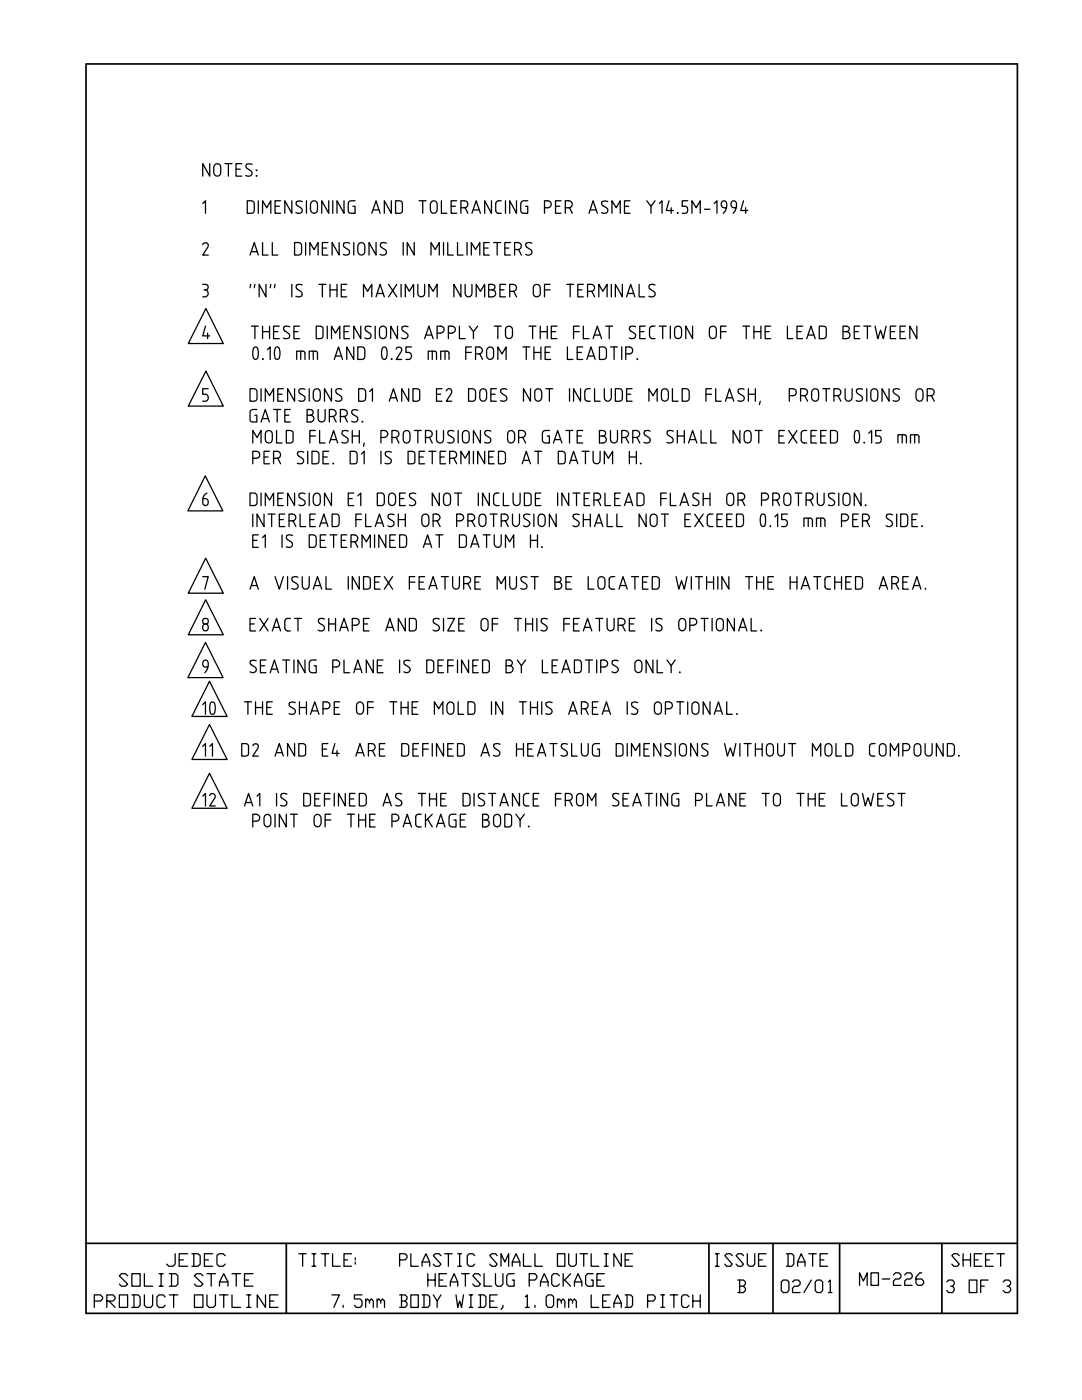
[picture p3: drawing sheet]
<svg xmlns="http://www.w3.org/2000/svg" width="216mm" height="279mm" viewBox="0 0 216 279" stroke-linecap="round" stroke-linejoin="round" font-family="sans-serif">
<g fill="none" stroke="#000" stroke-width=".25">
<path d="M41.8 32.7v2.5l-1.4-2.5v2.5M42.8 33a.68 .68 0 0 1 .8-.3 .68 .68 0 0 1 .4 .7v1.1a.7 .7 0 0 1-.7 .7 .7 .7 0 0 1-.6-.7zM44.9 32.7h1.4M45.6 32.7v2.5M47.1 33.8h.8M48.2 32.7h-1.1v2.5h1.1M50.3 32.8a.95 .95 0 0 0-1.3 .3l.3 .5 .7 .5a.59 .59 0 0 1 .3 .6 .59 .59 0 0 1-.5 .5l-.8-.2M51.1 34h.2zM51.2 35v.2zM40.4 40.6l.6-.5v2.5M40.4 48.8a.57 .57 0 0 1 .9-.3 .57 .57 0 0 1 .1 .9l-1 1.5h1.2M40.4 56.7h.6a.55 .55 0 0 1 .6 .6 .55 .55 0 0 1-.6 .5"/>
<path d="M40.7 57.8a.75 .75 0 0 1 .8 .9 .75 .75 0 0 1-1.1 .5M49.3 40.1h.9l.5 .3v1.6l-.3 .5-1.1 .1zM49.9 50.9l.8-2.5 .8 2.5M50 56.7l-.1 .7M50.2 50.2h1.1M50.9 56.7l-.2 .7M51.5 40.1v2.5M52.4 42.6v-2.5l.8 1.4 .8-1.4v2.5M52.4 48.4v2.5h1.1M53.1 56.7v2.5l-1.4-2.5v2.5M54 56.7l-.1 .7M54.3 48.4v2.5h1.1"/>
<path d="M54.9 41.2h.8M54.9 56.7l-.1 .7M56 40.1h-1.1v2.5h1.1M58.2 40.1v2.5l-1.4-2.5v2.5M58.2 56.7v2.5M58.8 48.4h.8l.5 .3 .1 1.7-.3 .4-1.1 .1zM60.3 40.2a.83 .83 0 0 0-1.2 .3v.3l.9 .7a.59 .59 0 0 1 .3 .6 .59 .59 0 0 1-.5 .5l-.8-.2M60.3 56.9a.8 .8 0 0 0-1.2 .3l.2 .5 .7 .4a.59 .59 0 0 1 .3 .7 .59 .59 0 0 1-.5 .4l-.8-.1M61 48.4v2.5M61.2 40.1v2.5M61.8 50.9v-2.5l.9 1.4 .8-1.4v2.5M62.1 40.4a.68 .68 0 0 1 .8-.3 .68 .68 0 0 1 .5 .7v1.1a.7 .7 0 0 1-.7 .7 .7 .7 0 0 1-.7-.7z"/>
<path d="M63.6 56.7h1.4M64.3 56.7v2.5M64.3 49.5h.9M65.4 48.4h-1.1v2.5h1.1M65.6 40.1v2.5l-1.4-2.5v2.5M65.8 56.7v2.5M65.8 57.8h1.4M66.4 40.1v2.5M67.2 56.7v2.5M67.7 48.4v2.5l-1.4-2.5v2.5M68.1 57.8h.8M68.6 40.1v2.5l-1.4-2.5v2.5"/>
<path d="M69.2 56.7h-1.1v2.5h1.1M69.7 48.5a.8 .8 0 0 0-1.2 .3l.1 .4 .9 .6a.61 .61 0 0 1 .2 .7 .61 .61 0 0 1-.5 .4l-.7-.1M70.6 48.4v2.5M70.8 40.1h-.8l-.5 .3v1.6l.2 .5 1.1 .1v-1.4h-.4M71.5 48.7a.68 .68 0 0 1 .8-.3 .68 .68 0 0 1 .5 .7v1.1a.7 .7 0 0 1-.7 .7 .7 .7 0 0 1-.7-.7zM72.5 59.2v-2.5l.8 1.4 .9-1.4v2.5M74.2 42.6l.8-2.5 .8 2.5M74.5 41.9h1.1M75 48.4v2.5l-1.4-2.5v2.5M75 59.2l.8-2.5 .9 2.5M75.3 58.6h1.1M77.1 48.5a.8 .8 0 0 0-1.2 .3v.4l.9 .6a.59 .59 0 0 1 .3 .6 .59 .59 0 0 1-.5 .5l-.8-.1"/>
<path d="M77.5 56.7l1.7 2.5M78.1 40.1v2.5l-1.4-2.5v2.5M78.9 40.1h.8l.5 .3 .1 1.6-.3 .5-1.1 .1zM79.2 56.7l-1.7 2.5M80 56.7v2.5M80.5 48.4v2.5M80.9 59.2v-2.5l.8 1.4 .8-1.4v2.5M82.7 48.4v2.5l-1.4-2.5v2.5M83.4 56.7v1.9a.68 .68 0 0 0 .7 .6 .68 .68 0 0 0 .6-.6v-1.9M83.6 40.1h1.4M84.3 40.1v2.5M85.6 59.2v-2.5l.8 1.4 .8-1.4v2.5"/>
<path d="M86 40.4a.68 .68 0 0 1 .7-.3 .68 .68 0 0 1 .5 .7v1.1a.68 .68 0 0 1-.6 .7 .68 .68 0 0 1-.7-.7zM86 50.9v-2.5l.8 1.4 .9-1.4v2.5M88.1 40.1v2.5h1.1M88.5 48.4v2.5M89.3 48.4v2.5h1.1M90 41.2h.9M91.1 40.1h-1.1v2.5h1.1M91.3 48.4v2.5h1.1M92 41.5h.6a.7 .7 0 0 0 .8-.7 .7 .7 0 0 0-.8-.7h-.6v2.5M92 56.7v2.5l-1.4-2.5v2.5M92.8 56.7v1.9a.68 .68 0 0 0 .7 .6 .68 .68 0 0 0 .7-.6v-1.9M92.8 41.5l.6 1.1"/>
<path d="M93.2 48.4v2.5M94 50.9v-2.5l.9 1.4 .8-1.4v2.5M94.2 42.6l.8-2.5 .9 2.5M94.5 41.9h1.1M95 59.2v-2.5l.9 1.4 .8-1.4v2.5M96.5 49.5h.9M97.5 56.7h.7a.55 .55 0 0 1 .6 .6 .55 .55 0 0 1-.6 .5 .7 .7 0 0 1 .7 .7 .7 .7 0 0 1-.7 .7h-.7zM97.5 57.8h.7M97.6 48.4h-1.1v2.5h1.1M98.1 40.1v2.5l-1.4-2.5v2.5M98.5 48.4h1.4M99.2 48.4v2.5"/>
<path d="M99.8 57.8h.8M100 40.1l-.8 .1-.3 .4 .1 1.7 .2 .2 .8 .1M100.7 49.5h.8M100.9 40.1v2.5M100.9 56.7h-1.1v2.5h1.1M101.7 58.1h.7a.7 .7 0 0 0 .7-.7 .7 .7 0 0 0-.7-.7h-.7v2.5M101.8 48.4h-1.1v2.5h1.1M102.5 58.1l.6 1.1M102.7 49.8h.7a.7 .7 0 0 0 .6-.7 .7 .7 0 0 0-.6-.7h-.7v2.5M103.1 40.1v2.5l-1.4-2.5v2.5M103.5 49.8l.5 1.1M105.3 40.1h-.8l-.5 .3-.1 1.6 .3 .5 1.1 .1v-1.4h-.4"/>
<path d="M106.2 48.5a.86 .86 0 0 0-1.3 .3l.1 .4 .9 .6a.64 .64 0 0 1 .1 .8 .64 .64 0 0 1-.8 .3l-.3-.1M106.5 57.1a.71 .71 0 0 1 .8-.3 .71 .71 0 0 1 .5 .6v1.2a.7 .7 0 0 1-.7 .6 .7 .7 0 0 1-.7-.6zM108.6 41.5h.7a.7 .7 0 0 0 .7-.7 .7 .7 0 0 0-.7-.7h-.7v2.5M108.6 57.8h1.1M109.7 56.7h-1.1v2.5M110.8 41.2h.9M112 40.1h-1.2v2.5h1.2M112.8 41.5h.7a.7 .7 0 0 0 .7-.7 .7 .7 0 0 0-.7-.7h-.7v2.5M113.1 56.7h1.3M113.6 41.5l.6 1.1M113.8 56.7v2.5M115.3 57.8h.8"/>
<path d="M116.4 56.7h-1.1v2.5h1.1M117.2 58.1h.7a.7 .7 0 0 0 .7-.7 .7 .7 0 0 0-.7-.7h-.7v2.5M117.5 42.6l.8-2.5 .9 2.5M117.8 41.9h1.1M118.1 58.1l.5 1.1M119.5 59.2v-2.5l.8 1.4 .8-1.4v2.5M121.3 40.2a.86 .86 0 0 0-1.3 .3l.1 .3 .2 .2 .7 .5a.64 .64 0 0 1 .2 .8 .64 .64 0 0 1-.8 .3l-.4-.2M122 56.7v2.5M122.1 42.6v-2.5l.9 1.4 .8-1.4v2.5M124.2 56.7v2.5l-1.4-2.5v2.5M124.6 41.2h.9M125 59.2l.8-2.5 .9 2.5"/>
<path d="M125.3 58.6h1.1M125.7 40.1h-1.1v2.5h1.1M127.5 56.7v2.5h1.1M129.1 40.1l.8 1.1v1.4M130.7 56.9a.83 .83 0 0 0-1.2 .3l.2 .5 .8 .4a.64 .64 0 0 1 .1 .9 .64 .64 0 0 1-.8 .2l-.3-.1M130.7 40.1l-.8 1.1M131.6 40.6l.5-.5v2.5M133.5 40.1l-.6 1.9h1.4M133.9 41.5v1.1M135.2 42.4l.1 .2zM137.2 40.1h-1.1v1.1h.7a.82 .82 0 0 1 0 1.4h-.7M138.1 42.6v-2.5l.8 1.4 .8-1.4v2.5"/>
<path d="M140.6 41.8h1.1M142.5 40.6l.6-.5v2.5M144.9 41.5a.73 .73 0 0 1-1-.5 .73 .73 0 0 1 .6-.9l.3 .1a1.91 1.91 0 0 1-.5 2.4M146.8 41.5a.73 .73 0 0 1-.9-.5 .73 .73 0 0 1 .5-.9l.3 .1a1.91 1.91 0 0 1-.4 2.4M148.4 40.1l-.6 1.9h1.4M148.8 41.5v1.1M41 65.1l-.6 1.9h1.4M41.1 74.1l3.5 6.9h-7zM41.1 61.6l3.5 7h-7zM41.4 66.5v1.1M41.6 77.6h-1.2v1.1h.7a.78 .78 0 0 1 .5 .7 .78 .78 0 0 1-.5 .7h-.7M49.9 77.6h.8l.5 .3 .1 1.6-.3 .5-1.1 .1z"/>
<path d="M50.2 65.1h1.3M50.7 69.4a.42 .42 0 0 1 .7 .1 2.51 2.51 0 0 1-.2 2.1h-.5a2.34 2.34 0 0 1 0-2.2zM50.9 65.1v2.5M52.1 77.6v2.5M52.4 71.6l.1 .1zM52.4 65.1v2.5M52.4 66.2h1.4M53.4 69.8l.5-.6v2.5M53.8 65.1v2.5M54.6 66.2h.8M55 69.4a.43 .43 0 0 1 .7 .1 2.51 2.51 0 0 1-.1 2.1h-.5a2.34 2.34 0 0 1-.1-2.2zM55.4 78.7h.9"/>
<path d="M55.7 65.1h-1.1v2.5h1.1M56.5 77.6h-1.1v2.5h1.1M57.8 65.2a.8 .8 0 0 0-1.2 .3l.2 .6 .7 .4a.59 .59 0 0 1 .3 .6 .59 .59 0 0 1-.5 .5l-.8-.1M58.7 66.2h.8M58.8 77.6v2.5l-1.4-2.5v2.5M59.2 71.7v-1.6h1.2l.4 .2 .1 1.4M59.8 65.1h-1.1v2.5h1.1M60 70.1v1.6M60.9 77.7a.8 .8 0 0 0-1.3 .3l.3 .5 .7 .5a.59 .59 0 0 1 .3 .6 .59 .59 0 0 1-.6 .5l-.7-.2M61.7 71.7v-1.6h1.2l.4 .2 .1 1.4M61.7 77.6v2.5M62.5 70.1v1.6"/>
<path d="M62.6 77.9a.68 .68 0 0 1 .8-.3 .68 .68 0 0 1 .5 .7v1.1a.7 .7 0 0 1-.7 .7 .7 .7 0 0 1-.7-.7zM63.1 65.1h.8l.5 .2 .1 1.7-.3 .5-1.1 .1zM65.3 65.1v2.5M66.1 67.6v-2.5l.9 1.4 .8-1.4v2.5M66.1 77.6v2.5l-1.4-2.5v2.5M66.7 71.7l.8-2.5 .8 2.5M67 71.1h1.1M68.2 77.7a.8 .8 0 0 0-1.2 .3l.2 .5 .7 .5a.59 .59 0 0 1 .3 .6 .59 .59 0 0 1-.5 .5l-.7-.2M68.6 66.2h.9M69.7 65.1h-1.1v2.5h1.1M70.6 69.2v2.5l-1.4-2.5v2.5M71.4 69.2h.8l.5 .3 .1 1.7-.3 .4-1.1 .1z"/>
<path d="M71.6 77.6h.8l.5 .3 .1 1.6-.3 .5-1.1 .1zM72 65.1v2.5l-1.4-2.5v2.5M73.8 78.1l.5-.5v2.5M74.1 65.2a.8 .8 0 0 0-1.3 .3l.3 .6 .7 .4a.59 .59 0 0 1 .2 .6 .59 .59 0 0 1-.5 .5l-.7-.1M74.9 65.1v2.5M76.1 65.2a.7 .7 0 0 1 1 .6v1.1a.7 .7 0 0 1-.7 .7 .7 .7 0 0 1-.7-.7v-1.1zM76.4 69.4a.42 .42 0 0 1 .7 .1 2.51 2.51 0 0 1-.2 2.1h-.5a2.34 2.34 0 0 1 0-2.2zM78 79.4h1.1M78.1 71.6l.1 .1zM79.1 69.7a.57 .57 0 0 1 .8-.4 .57 .57 0 0 1 .1 .9l-.9 1.5h1.1M79.3 65.1v2.5l-1.3-2.5v2.5M81.4 65.2a.86 .86 0 0 0-1.2 .3l.3 .6 .6 .4a.59 .59 0 0 1 .3 .6 .59 .59 0 0 1-.5 .5l-.7-.1"/>
<path d="M81.6 77.6v2.5l-1.4-2.5v2.5M82.1 69.2h-1.1v1.1h.7a.78 .78 0 0 1 .4 .7 .78 .78 0 0 1-.4 .7h-.7M82.4 77.6h.8l.5 .3 .1 1.6-.1 .3-.2 .2-1.1 .1zM84.7 67.6l.9-2.5 .8 2.5M85 66.9h1.1M85.4 71.7v-1.6h1.3l.4 .2v1.4M86.3 70.1v1.6M87.1 78.7h.8M87.2 66.5h.7a.7 .7 0 0 0 .7-.7 .7 .7 0 0 0-.7-.7h-.7v2.5M87.9 71.7v-1.6h1.3l.4 .2v1.4M88.2 77.6h-1.1v2.5h1.1M88.8 70.1v1.6"/>
<path d="M89 78a.58 .58 0 0 1 .9-.4 .58 .58 0 0 1 .1 .9l-1 1.6h1.1M89.5 66.5h.6a.7 .7 0 0 0 .8-.7 .7 .7 0 0 0-.8-.7h-.6v2.5M91.7 65.1v2.5h1.1M92.9 70.3h1.1M93.5 77.6h.8l.5 .3 .1 1.6-.3 .5-1.1 .1zM93.6 65.1l.9 1.1v1.4M94 69.2h-1.1v2.5M94.9 70.6h.7a.7 .7 0 0 0 .7-.7 .7 .7 0 0 0-.7-.7h-.7v2.5M95.3 65.1l-.8 1.1M95.7 70.6l.6 1.1M95.8 77.9a.68 .68 0 0 1 .8-.3 .68 .68 0 0 1 .5 .7v1.1a.68 .68 0 0 1-.7 .7 .68 .68 0 0 1-.7-.7zM97.5 69.3a.68 .68 0 0 1 1 .7v1.1a.7 .7 0 0 1-.7 .6 .7 .7 0 0 1-.7-.6v-1.1z"/>
<path d="M97.9 78.7h.9M98.6 65.1h1.4M99 77.6h-1.1v2.5h1.1M99.3 65.1v2.5M99.3 71.7v-2.5l.9 1.4 .8-1.4v2.5M101.1 77.7a.83 .83 0 0 0-1.2 .3v.3l.3 .2 .7 .5a.64 .64 0 0 1 .1 .8 .64 .64 0 0 1-.8 .3l-.3-.2M101.2 65.2a.7 .7 0 0 1 1.1 .6v1.1a.7 .7 0 0 1-.7 .7 .7 .7 0 0 1-.7-.7v-1.1zM104.3 69.2h1.4M105 69.2v2.5M105.6 65.1h1.4M105.9 77.6v2.5l-1.4-2.5v2.5M106.3 65.1v2.5"/>
<path d="M106.5 69.2v2.5M106.5 70.3h1.4M106.8 77.9a.71 .71 0 0 1 .8-.3 .71 .71 0 0 1 .5 .7v1.1a.7 .7 0 0 1-.7 .7 .7 .7 0 0 1-.7-.7zM107.8 65.1v2.5M107.8 66.2h1.4M107.9 69.2v2.5M108.8 70.3h.8M108.9 77.6h1.4M109.2 65.1v2.5M109.6 77.6v2.5M109.9 69.2h-1.1v2.5h1.1M110 66.2h.8"/>
<path d="M111.1 65.1h-1.1v2.5h1.1M113.2 69.2v2.5h1.1M113.6 77.6v2.5M114.4 66.2h1.2M115.2 70.3h.8M115.6 65.1h-1.2v2.5M115.8 77.6v2.5l-1.4-2.5v2.5M116.3 69.2h-1.1v2.5h1.1M116.4 65.1v2.5h1.1M117.1 71.7l.8-2.5 .9 2.5M117.4 71.1h1.1M117.8 77.6l-.9 .1-.2 .4 .1 1.7 .4 .3h.6"/>
<path d="M118.3 67.6l.9-2.5 .8 2.5M118.6 77.6v2.5h1.1M118.6 66.9h1.1M119.6 69.2h.8l.5 .3 .1 1.7-.3 .4-1.1 .1zM120.6 77.6v1.8a.7 .7 0 0 0 .7 .7 .7 .7 0 0 0 .7-.7v-1.8M120.8 65.1h1.4M121.6 65.1v2.5M121.8 69.2h1.4M122.5 69.2v2.5M122.8 77.6h.8l.5 .3 .1 1.6-.3 .5-1.1 .1zM124.1 69.2v2.5M124.9 70.6h.7a.7 .7 0 0 0 .7-.7 .7 .7 0 0 0-.7-.7h-.7v2.5"/>
<path d="M125 78.7h.8M126.1 77.6h-1.1v2.5h1.1M126.8 65.2a.83 .83 0 0 0-1.2 .3l.2 .6 .8 .4a.64 .64 0 0 1 .1 .8 .64 .64 0 0 1-.8 .3l-.3-.1M127.1 71.6l.1 .1zM127.7 66.2h.8M128.8 65.1h-1.1v2.5h1.1M130.7 65.1l-.8 .1-.3 .4 .1 1.7 .5 .3h.5M131.6 65.1h1.3M132.1 77.9a.71 .71 0 0 1 .7-.3 .71 .71 0 0 1 .6 .7v1.1a.7 .7 0 0 1-.7 .7 .7 .7 0 0 1-.7-.7zM132.2 65.1v2.5M133.8 65.1v2.5M134.2 77.6v2.5h1.1"/>
<path d="M134.9 65.2a.7 .7 0 0 1 1.1 .6v1.1a.7 .7 0 0 1-.7 .7 .7 .7 0 0 1-.7-.7v-1.1zM136.1 77.6h.9l.4 .3 .1 1.6-.3 .5-1.1 .1zM138.2 65.1v2.5l-1.4-2.5v2.5M140.9 78.7h1.1M141.9 65.2a.7 .7 0 0 1 1 .6v1.1a.7 .7 0 0 1-.7 .7 .7 .7 0 0 1-.7-.7v-1.1zM142 77.6h-1.1v2.5M142.8 77.6v2.5h1.1M143.8 66.2h1.1M144.9 65.1h-1.1v2.5M145 79.4h1.1M148.2 65.1h1.4M148.5 77.7a.83 .83 0 0 0-1.2 .3l.2 .5 .7 .5a.64 .64 0 0 1 .2 .8 .64 .64 0 0 1-.8 .3l-.3-.2"/>
<path d="M148.9 65.1v2.5M149.3 77.6v2.5M149.3 78.7h1.4M150.4 65.1v2.5M150.4 66.2h1.4M150.7 77.6v2.5M151.8 65.1v2.5M152.7 66.2h.8M153.8 65.1h-1.1v2.5h1.1M157.1 65.1v2.5h1.1M157.5 79h.7a.7 .7 0 0 0 .7-.7 .7 .7 0 0 0-.7-.7h-.7v2.5M159 66.2h.9"/>
<path d="M159.7 79h.7a.7 .7 0 0 0 .7-.7 .7 .7 0 0 0-.7-.7h-.7v2.5M160.2 65.1h-1.2v2.5h1.2M160.6 79l.5 1.1M161 67.6l.8-2.5 .9 2.5M161.3 66.9h1.1M162.1 77.9a.68 .68 0 0 1 .7-.3 .68 .68 0 0 1 .5 .7v1.1a.7 .7 0 0 1-.7 .7 .7 .7 0 0 1-.7-.7zM163.5 65.1h.8l.5 .2 .1 1.7-.3 .5-1.1 .1zM164.2 77.6h1.4M164.9 77.6v2.5M166.4 79h.7a.7 .7 0 0 0 .7-.7 .7 .7 0 0 0-.7-.7h-.7v2.5M167.2 79l.6 1.1M168.2 65.1h.7l.5 .2a.57 .57 0 0 1-.5 .9 .7 .7 0 0 1 .7 .7 .7 .7 0 0 1-.7 .7h-.7z"/>
<path d="M168.2 66.2h.7M168.6 77.6v1.8a.7 .7 0 0 0 .7 .7 .7 .7 0 0 0 .7-.7v-1.8M170.5 66.2h.8M171.6 65.1h-1.1v2.5h1.1M172.1 77.7a.8 .8 0 0 0-1.2 .3l.2 .5 .7 .5a.59 .59 0 0 1 .3 .6 .59 .59 0 0 1-.5 .5l-.8-.2M172.4 65.1h1.4M173 77.6v2.5M173.1 65.1v2.5M173.8 77.9a.71 .71 0 0 1 .8-.3 .71 .71 0 0 1 .6 .7v1.1a.7 .7 0 0 1-.7 .7 .7 .7 0 0 1-.7-.7zM174.6 65.1l.6 2.5 .5-1.7 .6 1.7 .5-2.5M177.4 77.6v2.5l-1.4-2.5v2.5M177.7 66.2h.8"/>
<path d="M178.8 65.1h-1.1v2.5h1.1M179.5 77.7a.86 .86 0 0 0-1.3 .3l.3 .5 .7 .5a.59 .59 0 0 1 .3 .6 .59 .59 0 0 1-.6 .5l-.7-.2M179.6 66.2h.8M180.7 65.1h-1.1v2.5h1.1M182.9 77.9a.68 .68 0 0 1 .8-.3 .68 .68 0 0 1 .5 .7v1.1a.7 .7 0 0 1-.7 .7 .7 .7 0 0 1-.7-.7zM182.9 65.1v2.5l-1.4-2.5v2.5M185 79h.7a.7 .7 0 0 0 .7-.7 .7 .7 0 0 0-.7-.7h-.7v2.5M185.9 79l.5 1.1M41 95l3.5 7h-7zM41.3 98.4a1.67 1.67 0 0 0-.6 2.4 .67 .67 0 0 0 .9-.5 .67 .67 0 0 0-.6-.8h-.4M49.9 98.4h.8l.5 .3 .1 1.7-.3 .4-1.1 .1zM50.4 88.4v-2.5l.9 1.4 .8-1.4v2.5"/>
<path d="M50.4 91.5h.7a.7 .7 0 0 0 .7-.7 .7 .7 0 0 0-.7-.7h-.7v2.5M51.2 81.7h-.8l-.5 .3v1.7l.2 .5h1.1v-1.3h-.3M52.1 84.2l.8-2.5 .8 2.5M52.1 98.4v2.5M52.4 83.5h1.1M52.7 91.2h.8M52.9 80.1v-2.5l.9 1.4 .8-1.4v2.5M53 86.3a.71 .71 0 0 1 .8-.4 .71 .71 0 0 1 .5 .7v1.1a.7 .7 0 0 1-.7 .7 .7 .7 0 0 1-.7-.7zM53.8 90.1h-1.1v2.5h1.1M54.6 91.5h.7a.7 .7 0 0 0 .7-.7 .7 .7 0 0 0-.7-.7h-.7v2.5M54.6 81.7h1.4M55.2 85.9v2.5h1.1"/>
<path d="M55.3 81.7v2.5M55.4 91.5l.6 1.1M55.4 99.5h.9M56.5 98.4h-1.1v2.5h1.1M56.8 82.9h.8M57.1 85.9h.8l.5 .3 .1 1.7-.3 .4-1.1 .1zM57.9 81.7h-1.1v2.5h1.1M58.8 98.4v2.5l-1.4-2.5v2.5M60.6 90.2a.9 .9 0 0 0-1.3 .3l.1 .3 .9 .7a.64 .64 0 0 1 .2 .8 .64 .64 0 0 1-.8 .3l-.4-.2M60.9 98.5a.8 .8 0 0 0-1.3 .3l.1 .4 .2 .2 .7 .4a.59 .59 0 0 1 .3 .7 .59 .59 0 0 1-.6 .4l-.7-.1M61.3 81.7h.7a.57 .57 0 0 1 .5 .6 .57 .57 0 0 1-.5 .6 .68 .68 0 0 1 .6 .6 .68 .68 0 0 1-.6 .7h-.7zM61.3 82.9h.7"/>
<path d="M61.4 90.1v2.5M61.7 98.4v2.5M61.8 87h1.1M62.3 90.1h.8l.5 .3v1.6l-.2 .5-1.1 .1zM62.6 98.7a.68 .68 0 0 1 .8-.3 .68 .68 0 0 1 .5 .7v1.1a.7 .7 0 0 1-.7 .7 .7 .7 0 0 1-.7-.7zM62.9 85.9h-1.1v2.5M63.5 81.7v1.8a.7 .7 0 0 0 .7 .7 .7 .7 0 0 0 .7-.7v-1.8M63.8 85.9v2.5h1.1M64.5 91.2h.8M65.6 90.1h-1.1v2.5h1.1M65.7 83.1h.7a.7 .7 0 0 0 .7-.7 .7 .7 0 0 0-.7-.7h-.7v2.5M65.7 88.4l.9-2.5 .8 2.5"/>
<path d="M66 87.7h1.1M66.1 98.4v2.5l-1.4-2.5v2.5M66.4 92.5h.2zM66.5 83.1l.6 1.1M67.9 83.1h.7a.7 .7 0 0 0 .7-.7 .7 .7 0 0 0-.7-.7h-.7v2.5M68.8 83.1l.5 1.1M69.5 86a.86 .86 0 0 0-1.3 .3l.1 .3 .9 .7a.64 .64 0 0 1 .2 .9 .64 .64 0 0 1-.8 .2l-.4-.1M69.5 99.5h.8M69.9 90.1h.8l.5 .3 .1 1.6-.3 .5-1.1 .1zM70.3 85.9v2.5M70.3 87h1.4M70.6 98.4h-1.1v2.5h1.1"/>
<path d="M71.4 81.9a.8 .8 0 0 0-1.2 .3l.2 .5 .7 .4a.61 .61 0 0 1 .3 .7 .61 .61 0 0 1-.6 .4l-.6-.1M71.4 99l.6-.6v2.5M71.7 85.9v2.5M72.1 90.6l.6-.5v2.5M72.3 84.1l.1 .1h-.2zM72.7 88.4l-.2 .7M75.3 98.4h.8l.5 .3 .1 1.7-.3 .4-1.1 .1zM76 87.3h.7a.7 .7 0 0 0 .7-.7 .7 .7 0 0 0-.7-.7h-.7v2.5M76 90.1v2.5M77.6 98.7a.71 .71 0 0 1 .8-.3 .71 .71 0 0 1 .5 .7v1.1a.7 .7 0 0 1-.7 .7 .7 .7 0 0 1-.7-.7zM77.7 80.1l.8-2.5 .8 2.5M78.1 90.2a.83 .83 0 0 0-1.2 .3v.3l.9 .7a.59 .59 0 0 1 .3 .6 .59 .59 0 0 1-.6 .5l-.7-.2"/>
<path d="M78.2 87.3h.7a.7 .7 0 0 0 .7-.7 .7 .7 0 0 0-.7-.7h-.7v2.5M79.1 87.3l.5 1.1M79.7 99.5h.9M80.5 86.3a.68 .68 0 0 1 .8-.4 .68 .68 0 0 1 .5 .7v1.1a.68 .68 0 0 1-.7 .7 .68 .68 0 0 1-.6-.7zM80.9 98.4h-1.2v2.5h1.2M81.4 90.1h.8l.5 .3 .1 1.6-.3 .5-1.1 .1zM82.7 85.9h1.4M83 98.5a.86 .86 0 0 0-1.3 .3l.3 .6 .7 .4a.59 .59 0 0 1 .2 .6 .59 .59 0 0 1-.5 .5l-.7-.1M83.4 85.9v2.5M83.6 91.2h.9M84.7 90.1h-1.1v2.5h1.1M84.9 87.3h.7a.7 .7 0 0 0 .7-.7 .7 .7 0 0 0-.7-.7h-.7v2.5"/>
<path d="M85.6 90.1h1.4M85.7 87.3l.6 1.1M86.3 90.1v2.5M87.1 85.9v1.8a.7 .7 0 0 0 .7 .7 .7 .7 0 0 0 .7-.7v-1.8M87.7 98.4v2.5l-1.4-2.5v2.5M87.8 91.2h.8M88.6 98.7a.71 .71 0 0 1 .8-.3 .71 .71 0 0 1 .5 .7v1.1a.7 .7 0 0 1-.7 .7 .7 .7 0 0 1-.7-.7zM88.9 90.1h-1.1v2.5h1.1M89.7 91.5h.7a.7 .7 0 0 0 .7-.7 .7 .7 0 0 0-.7-.7h-.7v2.5M90.6 86a.83 .83 0 0 0-1.3 .3l.3 .6 .7 .4a.64 .64 0 0 1 .2 .9 .64 .64 0 0 1-.8 .2l-.4-.1M90.6 91.5l.5 1.1M90.7 98.4h1.4"/>
<path d="M91.4 85.9v2.5M91.4 98.4v2.5M92 92.6v-2.5l.8 1.4 .8-1.4v2.5M92.4 86.3a.68 .68 0 0 1 .7-.4 .68 .68 0 0 1 .5 .7v1.1a.68 .68 0 0 1-.7 .7 .68 .68 0 0 1-.6-.7zM94.5 90.1v2.5M95.4 98.4v2.5M95.9 85.9v2.5l-1.4-2.5v2.5M96.7 90.1v2.5l-1.4-2.5v2.5M97.5 91.2h.9M97.6 98.4v2.5l-1.3-2.5v2.5M97.9 86a.8 .8 0 0 0-1.2 .3l.3 .6 .6 .4a.59 .59 0 0 1 .3 .7 .59 .59 0 0 1-.5 .4l-.7-.1M98.6 90.1h-1.1v2.5h1.1"/>
<path d="M99.5 90.1h.8l.5 .3 .1 1.6-.3 .5-1.1 .1zM99.6 98.4l-.8 .1-.3 .5 .1 1.6 .4 .3h.6M100.4 98.4v2.5h1.1M101.4 86.3a.71 .71 0 0 1 .7-.4 .71 .71 0 0 1 .6 .7v1.1a.7 .7 0 0 1-.7 .7 .7 .7 0 0 1-.7-.7zM102.4 98.4v1.8a.7 .7 0 0 0 .7 .7 .7 .7 0 0 0 .7-.7v-1.8M103.5 87.3h.7a.7 .7 0 0 0 .7-.7 .7 .7 0 0 0-.7-.7h-.7v2.5M104.2 92.6l.8-2.5 .9 2.5M104.3 87.3l.6 1.1M104.5 91.9h1.1M104.6 98.4h.8l.5 .3 .1 1.7-.1 .2-.2 .2-1.1 .1zM106.7 90.1h1.4M106.8 99.5h.9"/>
<path d="M107.4 90.1v2.5M107.9 98.4h-1.1v2.5h1.1M109.6 85.9h-.8l-.5 .3-.1 1.7 .3 .4 1.1 .1v-1.4h-.4M110.4 88.4l.9-2.5 .8 2.5M110.7 87.7h1.1M111.3 98.4v2.5M111.4 90.1h.8l.5 .3 .1 1.6-.3 .5-1.1 .1zM112.9 85.9h1.4M113.5 98.4v2.5l-1.4-2.5v2.5M113.6 85.9v2.5M113.6 92.6l.8-2.5 .9 2.5M113.9 91.9h1.1"/>
<path d="M114.3 98.4h1.4M115 98.4v2.5M115.2 87h.8M116.1 90.1h1.4M116.3 85.9h-1.1v2.5h1.1M116.6 99.5h.8M116.8 90.1v2.5M117.7 98.4h-1.1v2.5h1.1M118.3 90.1v1.8a.7 .7 0 0 0 .7 .7 .7 .7 0 0 0 .7-.7v-1.8M118.5 99.8h.7a.7 .7 0 0 0 .7-.7 .7 .7 0 0 0-.7-.7h-.7v2.5M119.3 99.8l.6 1.1M119.6 85.9h.7a.55 .55 0 0 1 .5 .6 .55 .55 0 0 1-.5 .5 .7 .7 0 0 1 .7 .7 .7 .7 0 0 1-.7 .7h-.7z"/>
<path d="M119.6 87h.7M120.6 92.6v-2.5l.8 1.4 .8-1.4v2.5M120.7 98.4v2.5h1.1M121.8 85.9v1.8a.7 .7 0 0 0 .7 .7 .7 .7 0 0 0 .7-.7v-1.8M122.7 99.5h.8M123.8 98.4h-1.1v2.5h1.1M124.1 87.3h.6a.7 .7 0 0 0 .8-.7 .7 .7 0 0 0-.8-.7h-.6v2.5M124.9 87.3l.6 1.1M125.6 90.1v2.5M125.6 91.2h1.4M126.3 87.3h.7a.7 .7 0 0 0 .7-.7 .7 .7 0 0 0-.7-.7h-.7v2.5M127 90.1v2.5"/>
<path d="M127.1 98.4h.9l.4 .3 .1 1.7-.3 .4-1.1 .1zM127.1 87.3l.6 1.1M127.8 92.5h.2zM129.5 80.1v-2.5l.8 1.4 .8-1.4v2.5M129.7 86a.83 .83 0 0 0-1.2 .3l.3 .6 .7 .4a.64 .64 0 0 1 .2 .9 .64 .64 0 0 1-.9 .2l-.3-.1M131.8 99.5h1.1M132.9 98.4h-1.1v2.5M133.8 98.4v2.5h1.1M134.3 86a.86 .86 0 0 0-1.2 .3l.3 .6 .6 .4a.64 .64 0 0 1 .2 .9 .64 .64 0 0 1-.8 .2l-.3-.1M135.1 85.9v2.5M135.1 87h1.4M136.5 85.9v2.5"/>
<path d="M137.4 88.4l.8-2.5 .8 2.5M137.6 87.7h1.2M139.5 98.5a.8 .8 0 0 0-1.3 .3l.1 .4 .9 .6a.59 .59 0 0 1 .3 .6 .59 .59 0 0 1-.6 .5l-.7-.1M139.9 85.9v2.5h1.1M140.3 98.4v2.5M140.3 99.5h1.4M141.7 98.4v2.5M141.8 85.9v2.5h1.1M144.8 80.1l.8-2.5 .8 2.5M145.1 98.7a.71 .71 0 0 1 .8-.3 .71 .71 0 0 1 .5 .7v1.1a.7 .7 0 0 1-.7 .7 .7 .7 0 0 1-.7-.7zM147.3 99.8h.6a.7 .7 0 0 0 .7-.7 .7 .7 0 0 0-.7-.7h-.6v2.5M147.6 85.9v2.5l-1.3-2.5v2.5"/>
<path d="M148.1 99.8l.5 1.1M148.6 86.3a.71 .71 0 0 1 .8-.4 .71 .71 0 0 1 .5 .7v1.1a.7 .7 0 0 1-.7 .7 .7 .7 0 0 1-.7-.7zM150.7 85.9h1.4M151.4 85.9v2.5M151.7 80.1l-.2 .7M152 99.8h.7a.7 .7 0 0 0 .7-.7 .7 .7 0 0 0-.7-.7h-.7v2.5M154.2 99.8h.7a.7 .7 0 0 0 .7-.7 .7 .7 0 0 0-.7-.7h-.7v2.5M155 99.8l.6 1.1M155.4 87h.9M156.5 98.7a.71 .71 0 0 1 .8-.3 .71 .71 0 0 1 .5 .7v1.1a.7 .7 0 0 1-.7 .7 .7 .7 0 0 1-.7-.7zM156.5 85.9h-1.1v2.5h1.1M157.4 85.9l1.6 2.5"/>
<path d="M158.6 98.4h1.4M159 85.9l-1.6 2.5M159.3 98.4v2.5M160.8 99.8h.8a.7 .7 0 0 0 .6-.7 .7 .7 0 0 0-.6-.7h-.8v2.5M161 85.9l-.8 .1-.3 .5 .1 1.6 .4 .3h.6M161.7 99.8l.5 1.1M161.8 87h.9M162.9 85.9h-1.1v2.5h1.1M163.1 98.4v1.8a.68 .68 0 0 0 .7 .7 .68 .68 0 0 0 .6-.7v-1.8M163.8 87h.8M164.9 85.9h-1.1v2.5h1.1M165.7 85.9h.9l.4 .3 .1 1.7-.3 .4-1.1 .1z"/>
<path d="M166.6 98.5a.86 .86 0 0 0-1.3 .3l.3 .6 .7 .4a.59 .59 0 0 1 .2 .6 .59 .59 0 0 1-.5 .5l-.7-.1M167.4 98.4v2.5M168.3 98.7a.71 .71 0 0 1 .8-.3 .71 .71 0 0 1 .5 .7v1.1a.7 .7 0 0 1-.7 .7 .7 .7 0 0 1-.7-.7zM170.7 86a.44 .44 0 0 1 .7 .2 2.86 2.86 0 0 1-.1 2.1h-.5a2.4 2.4 0 0 1-.1-2.3zM171.8 98.4v2.5l-1.3-2.5v2.5M172.4 88.3h.1zM173.3 86.5l.6-.6v2.5M175.8 85.9h-1.1v1.1h.8a.82 .82 0 0 1 0 1.4h-.8M179.2 88.4v-1.6h1.5l.2 .3v1.3M180 86.8v1.6M181.7 88.4v-1.6h1.5l.2 .3v1.3M182.5 86.8v1.6"/>
<path d="M40.4 115.1h1.2l-.7 2.5M41 111.4l3.6 7h-7zM41 119.7l3.6 7h-7zM49.9 117.6l.8-2.5 .8 2.5M50.2 116.9h1.1M50.4 102.6v2.5M50.4 107.8h.9M51.5 106.7h-1.1v2.5h1.1M52.4 107.3l.5-.6v2.5M52.7 102.6v2.5l-1.4-2.5v2.5M52.9 100.9v-2.5l.9 1.4 .8-1.4v2.5M53.5 102.6h1.4"/>
<path d="M54.2 102.6v2.5M54.9 115.1l.8 2.5 .8-2.5M55.7 103.7h.8M56.3 106.7v2.5M56.8 102.6h-1.1v2.5h1.1M57.4 115.1v2.5M57.7 103.9h.7a.68 .68 0 0 0 .6-.6 .68 .68 0 0 0-.6-.7h-.7v2.5M58.4 106.9a.8 .8 0 0 0-1.3 .3l.3 .5 .7 .4a.61 .61 0 0 1 .2 .7 .61 .61 0 0 1-.5 .4l-.7-.1M58.5 103.9l.5 1.2M59.5 115.2a.83 .83 0 0 0-1.3 .3l.3 .6 .7 .4a.64 .64 0 0 1 .2 .8 .64 .64 0 0 1-.8 .3l-.4-.1M59.9 102.6v2.5h1.1M60.3 115.1v1.8a.7 .7 0 0 0 .7 .7 .7 .7 0 0 0 .7-.7v-1.8"/>
<path d="M61.7 106.7h.8l.5 .3 .1 1.7-.3 .5h-1.1zM61.8 103.7h.9M62.5 117.6l.9-2.5 .8 2.5M62.8 116.9h1.1M62.9 102.6h-1.1v2.5h1.1M63.8 105.1l.8-2.5 .8 2.5M63.9 107.8h.8M64.1 104.4h1.1M65 106.7h-1.1v2.5h1.1M65 115.1v2.5h1.1M65.8 106.7h1.4M66.3 102.6h1.1l.2 .2 .1 1.7-.3 .5-1.1 .1z"/>
<path d="M66.6 106.7v2.5M68.1 107.8h.8M69.2 106.7h-1.1v2.5h1.1M69.5 115.1v2.5M70 108.1h.7a.7 .7 0 0 0 .7-.7 .7 .7 0 0 0-.7-.7h-.7v2.5M70.8 108.1l.6 1.1M71 103.7h1.1M71.7 115.1v2.5l-1.4-2.5v2.5M72.1 102.6h-1.1v2.5M72.2 109.2v-2.5l.9 1.4 .8-1.4v2.5M72.5 115.1h.8l.6 .2v1.7l-.3 .5-1.1 .1zM73 102.6v2.5h1.1"/>
<path d="M74.7 106.7v2.5M74.7 116.2h.9M74.9 105.1l.8-2.5 .9 2.5M75.2 104.4h1.1M75.8 115.1h-1.1v2.5h1.1M76.7 115.1l1.6 2.5M77 106.7v2.5l-1.4-2.5v2.5M77.8 107.8h.8M78.3 115.1l-1.6 2.5M78.6 102.7a.8 .8 0 0 0-1.2 .3l.3 .5 .6 .4a.62 .62 0 0 1 .3 .7 .62 .62 0 0 1-.5 .5l-.7-.2M78.9 106.7h-1.1v2.5h1.1M79.5 102.6v2.5"/>
<path d="M79.5 103.7h1.4M79.7 106.7h.9l.4 .3 .1 1.7-.2 .5h-1.2zM80.9 102.6v2.5M81.7 116.2h1.1M82.8 115.1h-1.1v2.5M83.6 116.2h.9M84.3 102.9a.71 .71 0 0 1 .7-.3 .71 .71 0 0 1 .6 .7v1.1a.7 .7 0 0 1-.7 .7 .7 .7 0 0 1-.7-.7zM84.5 109.2l.8-2.5 .8 2.5M84.7 115.1h-1.1v2.5h1.1M84.7 108.6h1.2M85.6 117.6l.8-2.5 .8 2.5M85.9 116.9h1.1"/>
<path d="M86.4 103.9h.7a.68 .68 0 0 0 .7-.6 .68 .68 0 0 0-.7-.7h-.7v2.5M87 106.7h1.4M87.2 103.9l.6 1.2M87.7 106.7v2.5M88.1 115.1h1.4M88.8 115.1v2.5M90.3 115.1v1.8a.68 .68 0 0 0 .7 .7 .68 .68 0 0 0 .7-.7v-1.8M91.1 103.9h.7a.68 .68 0 0 0 .7-.6 .68 .68 0 0 0-.7-.7h-.7v2.5M91.7 106.7h.8l.5 .3 .1 1.7-.3 .5h-1.1zM92.5 116.5h.7a.7 .7 0 0 0 .7-.7 .7 .7 0 0 0-.7-.7h-.7v2.5M93.4 103.9h.6a.68 .68 0 0 0 .8-.6 .68 .68 0 0 0-.8-.7h-.6v2.5M93.4 116.5l.5 1.1"/>
<path d="M93.9 109.2l.9-2.5 .8 2.5M94.2 103.9l.6 1.2M94.2 108.6h1.1M94.8 116.2h.8M95.9 115.1h-1.1v2.5h1.1M95.9 102.7a.7 .7 0 0 1 1.1 .6v1.1a.7 .7 0 0 1-.7 .7 .7 .7 0 0 1-.7-.7v-1.1zM96.4 106.7h1.4M97.1 106.7v2.5M97.8 102.6h1.4M98.5 102.6v2.5M98.6 106.7v1.9a.7 .7 0 0 0 .7 .6 .7 .7 0 0 0 .7-.6v-1.9M99.2 117.6v-2.5l.8 1.4 .9-1.4v2.5"/>
<path d="M100 103.9h.7a.68 .68 0 0 0 .7-.6 .68 .68 0 0 0-.7-.7h-.7v2.5M100.9 109.2v-2.5l.8 1.4 .8-1.4v2.5M100.9 103.9l.5 1.2M101.7 115.1v1.8a.68 .68 0 0 0 .7 .7 .68 .68 0 0 0 .7-.7v-1.8M102.3 102.6v1.8a.7 .7 0 0 0 .7 .7 .7 .7 0 0 0 .7-.7v-1.8M105.2 115.2a.86 .86 0 0 0-1.3 .3l.3 .6 .7 .4a.59 .59 0 0 1 .3 .6 .59 .59 0 0 1-.6 .5l-.7-.1M105.7 102.7a.86 .86 0 0 0-1.2 .3l.3 .5 .6 .4a.62 .62 0 0 1 .3 .7 .62 .62 0 0 1-.5 .5l-.7-.2M105.9 106.7v2.5M105.9 107.8h1.4M106 115.1h1.4M106.5 102.6v2.5M106.7 115.1v2.5"/>
<path d="M107.3 106.7v2.5M107.7 102.7a.7 .7 0 0 1 1.1 .6v1.1a.7 .7 0 0 1-.7 .7 .7 .7 0 0 1-.7-.7v-1.1zM108.1 109.1l.1 .1zM110.7 115.1l1 .1a.55 .55 0 0 1 .2 .6 .55 .55 0 0 1-.5 .4 .7 .7 0 0 1 .7 .7 .7 .7 0 0 1-.7 .7h-.7zM110.7 116.2h.7M111 102.6v2.5l-1.4-2.5v2.5M112.9 116.2h.9M114.1 115.1h-1.2v2.5h1.2M115.6 102.7a.86 .86 0 0 0-1.3 .3l.3 .5 .7 .4a.62 .62 0 0 1 .3 .7 .62 .62 0 0 1-.6 .5l-.7-.2M116.4 102.6v2.5M116.4 103.7h1.4M117.4 115.1v2.5h1.1"/>
<path d="M117.8 102.6v2.5M118.6 105.1l.9-2.5 .8 2.5M118.9 104.4h1.1M119.4 115.4a.71 .71 0 0 1 .8-.3 .71 .71 0 0 1 .5 .7v1.1a.7 .7 0 0 1-.7 .7 .7 .7 0 0 1-.7-.7zM121.1 102.6v2.5h1.1M122.7 115.1l-.9 .1-.2 .1v.3v1.7l.5 .3h.6M123.1 102.6v2.5h1.1M123.5 117.6l.8-2.5 .9 2.5M123.8 116.9h1.1M124.6 100.9l.9-2.5 .8 2.5M124.9 100.2h1.1M126 115.1h1.4"/>
<path d="M126.7 115.1v2.5M128.2 116.2h.9M128.9 102.6v2.5l-1.4-2.5v2.5M129.3 115.1h-1.1v2.5h1.1M130.1 102.7a.7 .7 0 0 1 1 .6v1.1a.7 .7 0 0 1-.7 .7 .7 .7 0 0 1-.7-.7v-1.1zM130.2 115.1h.8l.5 .2 .1 1.7-.3 .5-1.1 .1zM132 102.6h1.4M132.7 102.6v2.5M134.9 115.1l.5 2.5 .6-1.7 .5 1.7 .6-2.5M135.7 100.9l.8-2.5 .9 2.5M136 100.2h1.1M136.7 103.7h.8"/>
<path d="M137.8 102.6h-1.1v2.5h1.1M137.9 115.1v2.5M138.6 102.6l1.7 2.5M138.8 115.1h1.3M139.5 115.1v2.5M140.3 102.6l-1.7 2.5M141 115.1v2.5M141 116.2h1.4M142.3 102.6h-.9l-.3 .5 .1 1.7 .5 .3h.6M142.4 115.1v2.5M143.1 103.7h.8M143.2 115.1v2.5"/>
<path d="M144.2 102.6h-1.1v2.5h1.1M145 103.7h.9M145.4 115.1v2.5l-1.4-2.5v2.5M146.1 102.6h-1.1v2.5h1.1M147 102.6h1.1l.2 .2 .1 1.7-.3 .5-1.1 .1zM148.8 115.1h1.4M149.5 115.1v2.5M151 115.1v2.5M151 116.2h1.4M152 102.7a.49 .49 0 0 1 .7 .1 3.1 3.1 0 0 1-.2 2.2h-.5a2.4 2.4 0 0 1 0-2.3zM152.4 115.1v2.5M153.2 116.2h.8"/>
<path d="M153.6 105h.2l-.1 .1zM154.3 115.1h-1.1v2.5h1.1M154.6 103.1l.6-.5v2.5M157.1 102.6h-1.1v1.1h.7a.78 .78 0 0 1 .4 .7 .78 .78 0 0 1-.4 .7h-.7M157.7 115.1v2.5M157.7 116.2h1.3M159 115.1v2.5M159.9 117.6l.8-2.5 .9 2.5M160.2 116.9h1.1M160.4 105.1v-1.7l1.5 .1 .2 .3v1.3M161.3 103.4v1.7M162.4 115.1h1.4"/>
<path d="M162.9 105.1v-1.7l1.5 .1 .2 .3v1.3M163.1 115.1v2.5M163.8 103.4v1.7M165.7 115.1l-.8 .1-.2 .1-.1 .3 .1 1.7 .5 .3h.5M166.6 115.1v2.5M166.6 116.2h1.3M167.9 103.9h.7a.68 .68 0 0 0 .7-.6 .68 .68 0 0 0-.7-.7h-.7v2.5M167.9 115.1v2.5M168.8 116.2h.8M169.9 115.1h-1.1v2.5h1.1M170.2 103.7h.8M170.7 115.1h.9l.4 .2 .1 1.7-.3 .5-1.1 .1z"/>
<path d="M171.3 102.6h-1.1v2.5h1.1M172.1 103.9h.7a.68 .68 0 0 0 .7-.6 .68 .68 0 0 0-.7-.7h-.7v2.5M172.7 100.8l.1 .1zM173 103.9l.5 1.2M175.5 117.6l.8-2.5 .8 2.5M175.7 116.9h1.1M177.9 116.5h.7a.7 .7 0 0 0 .7-.7 .7 .7 0 0 0-.7-.7h-.7v2.5M178.1 102.7a.8 .8 0 0 0-1.3 .3l.3 .5 .7 .4a.62 .62 0 0 1 .3 .7 .62 .62 0 0 1-.6 .5l-.7-.2M178.8 116.5l.5 1.1M178.9 102.6v2.5M179.7 102.6h1.2l.1 .2 .1 1.7-.2 .5-1.2 .1zM180.1 116.2h.9"/>
<path d="M181.3 115.1h-1.2v2.5h1.2M182 103.7h.8M182.1 117.6l.8-2.5 .8 2.5M182.4 116.9h1.1M183.1 102.6h-1.1v2.5h1.1M183.9 105l.1 .1zM184.6 117.5h.1v.1zM40.7 124.6a.65 .65 0 0 1 .9 .6 .65 .65 0 0 1-.9 .6 .84 .84 0 0 1 0-1.2zM41 128.2l3.5 7h-7zM41.4 133.1a.73 .73 0 0 1-.9-.5 .73 .73 0 0 1 .5-.9l.3 .1a1.96 1.96 0 0 1-.4 2.5M41.8 136l3.5 7h-7zM49.9 124.5h.8"/>
<path d="M51 123.4h-1.1v2.5h1.1M51.1 131.9a.83 .83 0 0 0-1.2 .3v.3l1 .6a.69 .69 0 0 1 0 1.1 .69 .69 0 0 1-1-.1M51.8 123.4l1.7 2.5M52 132.9h.8M53.1 131.7h-1.1v2.6h1.1M53.5 123.4l-1.7 2.5M53.9 134.3l.9-2.6 .8 2.6M54.2 133.5h1.1M54.3 125.9l.9-2.5 .8 2.5M54.6 125.2h1.1M56.4 131.7h1.4M57.1 131.7v2.6"/>
<path d="M57.9 123.4l-.8 .1-.3 .5 .1 1.6 .5 .3h.5M58.7 131.7v2.6M58.8 123.4h1.4M59.5 123.4v2.5M60.9 131.7v2.6l-1.4-2.6v2.6M63.1 131.7h-.8l-.5 .3-.1 1.7 .3 .5 1.1 .1v-1.4h-.4M64.7 123.5a.8 .8 0 0 0-1.2 .3l.3 .6 .7 .4a.62 .62 0 0 1 .2 .6 .62 .62 0 0 1-.5 .5l-.7-.1M65.6 123.4v2.5M65.6 124.5h1.4M66.4 133.1h.7a.7 .7 0 0 0 .7-.7 .7 .7 0 0 0-.7-.7h-.7v2.6M67 123.4v2.5M67.8 125.9l.8-2.5 .9 2.5"/>
<path d="M68.1 125.2h1.1M68.6 131.7v2.6h1.1M70.3 124.8h.7a.68 .68 0 0 0 .7-.7 .68 .68 0 0 0-.7-.7h-.7v2.5M70.6 134.3l.8-2.6 .8 2.6M70.8 133.5h1.2M72.5 124.5h.8M73.6 123.4h-1.1v2.5h1.1M74.5 131.7v2.6l-1.4-2.6v2.6M75.3 132.9h.8M76.4 131.7h-1.1v2.6h1.1M77 125.9l.8-2.5 .8 2.5M77.2 125.2h1.1"/>
<path d="M79.7 131.7v2.6M80.9 123.4v2.5l-1.4-2.5v2.5M81.7 123.4l1.1 .1 .2 .2 .1 1.7-.3 .4-1.1 .1zM81.8 131.9a.83 .83 0 0 0-1.2 .3v.3l1 .6a.69 .69 0 0 1 0 1.1 .69 .69 0 0 1-1-.1M85.2 131.7h.8l.5 .3 .1 1.7-.3 .5-1.1 .1zM87.4 132.9h.8M87.7 123.5a.83 .83 0 0 0-1.3 .3l.3 .6 .7 .4a.69 .69 0 0 1 .1 1 .69 .69 0 0 1-1.1 0M88.5 123.4v2.5M88.5 131.7h-1.1v2.6h1.1M89.3 123.4h1.4l-1.4 2.5h1.4M89.3 132.9h1.1M90.4 131.7h-1.1v2.6"/>
<path d="M91.3 131.7v2.6M91.5 124.5h.9M92.6 123.4h-1.1v2.5h1.1M93.5 131.7v2.6l-1.4-2.6v2.6M94.3 132.9h.8M95.4 131.7h-1.1v2.6h1.1M96.1 123.8a.71 .71 0 0 1 .8-.4 .71 .71 0 0 1 .5 .7v1.1a.7 .7 0 0 1-.7 .7 .7 .7 0 0 1-.7-.7zM96.3 131.7h.8l.5 .3v1.7l-.2 .5-1.1 .1zM98.2 124.5h1.1M99.3 123.4h-1.1v2.5M101 131.7h.7a.57 .57 0 0 1 .6 .6 .57 .57 0 0 1-.6 .6 .7 .7 0 0 1 .7 .7 .7 .7 0 0 1-.7 .7h-.7zM101 132.9h.7"/>
<path d="M102.7 123.4h1.3M103.2 131.7l.8 1.2v1.4M103.4 123.4v2.5M104.9 123.4v2.5M104.9 124.5h1.4M104.9 131.7l-.9 1.2M106.3 123.4v2.5M107.1 123.4v2.5M108.2 131.7v2.6h1.1M109.2 123.5a.8 .8 0 0 0-1.2 .3l.2 .6 .7 .4a.62 .62 0 0 1 .3 .6 .62 .62 0 0 1-.6 .5l-.7-.1M110.2 132.9h.8M111.3 131.7h-1.1v2.6h1.1"/>
<path d="M112.1 134.3l.8-2.6 .9 2.6M112.4 133.5h1.1M112.5 124.5h1.1M113.6 123.4h-1.1v2.5M114.4 124.5h.9M114.6 131.7h.8l.5 .3 .1 1.7-.3 .5-1.1 .1zM115.6 123.4h-1.2v2.5h1.2M116.4 125.9l.8-2.5 .9 2.5M116.7 125.2h1.1M116.8 131.7h1.4M117.5 131.7v2.6M118.9 123.4h1.4"/>
<path d="M119.1 131.7v2.6M119.6 123.4v2.5M119.9 133.1h.7a.7 .7 0 0 0 .7-.7 .7 .7 0 0 0-.7-.7h-.7v2.6M121.1 123.4v1.8a.7 .7 0 0 0 .7 .7 .7 .7 0 0 0 .7-.7v-1.8M123.3 124.8h.8a.68 .68 0 0 0 .6-.7 .68 .68 0 0 0-.6-.7h-.8v2.5M123.3 131.9a.83 .83 0 0 0-1.2 .3l.3 .5 .7 .4a.69 .69 0 0 1 0 1.1 .69 .69 0 0 1-1-.1M124.2 124.8l.5 1.1M125.6 124.5h.8M126.7 123.4h-1.1v2.5h1.1M126.8 132.1l.2-.3a.7 .7 0 0 1 1.1 .6v1.1a.7 .7 0 0 1-.7 .8 .7 .7 0 0 1-.7-.8zM130 123.4v2.5M130.3 131.7v2.6l-1.4-2.6v2.6"/>
<path d="M131.1 131.7v2.6h1.1M132.1 123.5a.8 .8 0 0 0-1.2 .3l.2 .6 .7 .4a.67 .67 0 0 1 .2 .9 .67 .67 0 0 1-.8 .2l-.3-.1M133.1 131.7l.8 1.2v1.4M134.7 131.7l-.8 1.2M135.5 123.8a.71 .71 0 0 1 .8-.4 .71 .71 0 0 1 .5 .7v1.1a.7 .7 0 0 1-.7 .7 .7 .7 0 0 1-.7-.7zM135.6 134.2l.1-.1v.1zM137.6 124.8h.8a.68 .68 0 0 0 .6-.7 .68 .68 0 0 0-.6-.7h-.8v2.5M139.9 123.4h1.4M140.6 123.4v2.5M142.1 123.4v2.5M143 123.8a.71 .71 0 0 1 .8-.4 .71 .71 0 0 1 .5 .7v1.1a.7 .7 0 0 1-.7 .7 .7 .7 0 0 1-.7-.7zM146.5 123.4v2.5l-1.4-2.5v2.5"/>
<path d="M147.4 125.9l.8-2.5 .8 2.5M147.6 125.2h1.2M149.9 123.4v2.5h1.1M151.8 125.8h.2l-.1 .1zM40.4 140.6l.6-.5v2.5M40.4 148.9l.6-.5v2.5M40.4 158.9l.6-.6v2.5M41.8 144.6l3.5 7h-7zM41.8 154.3l3.5 7h-7zM41.8 148.9l.6-.5v2.5M41.8 158.8a.57 .57 0 0 1 .9-.4 .57 .57 0 0 1 .1 .9l-1 1.5h1.1M42.1 140.2a.49 .49 0 0 1 .7 .2 2.58 2.58 0 0 1-.1 2.1h-.6a2.4 2.4 0 0 1 0-2.3z"/>
<path d="M48.2 148.4h.8l.6 .3v1.6v.3l-.3 .2-1.1 .1zM48.8 140.1h1.4M49.5 140.1v2.5M50.4 148.8a.57 .57 0 0 1 .9-.3 .57 .57 0 0 1 .1 .9l-1 1.5h1.1M51 140.1v2.5M51 141.2h1.4M51.3 158.9l.5-.6v2.5M52.4 140.1v2.5M53.2 141.2h.8M54.3 140.1h-1.1v2.5h1.1M54.9 150.9l.8-2.5 .8 2.5M55.2 158.3v2.5"/>
<path d="M55.2 150.2h1.1M57.3 158.5a.8 .8 0 0 0-1.3 .3l.1 .3 .9 .6a.59 .59 0 0 1 .2 .7 .59 .59 0 0 1-.5 .4l-.7-.1M58.8 148.4v2.5l-1.4-2.5v2.5M58.9 140.2a.86 .86 0 0 0-1.2 .3v.3l.2 .2 .8 .5a.64 .64 0 0 1 .1 .8 .64 .64 0 0 1-.8 .3l-.3-.2M59.6 148.4h.8l.5 .3 .1 1.6-.1 .3-.2 .2-1.1 .1zM59.8 140.1v2.5M59.8 141.2h1.4M60.6 158.3h.8l.5 .3 .1 1.7-.1 .3-.2 .2h-1.1zM61.2 140.1v2.5M62 142.6l.8-2.5 .8 2.5M62.3 141.9h1.1M62.8 159.4h.8"/>
<path d="M63.9 158.3h-1.1v2.5h1.1M64.3 149.5h.9M64.5 141.5h.7a.7 .7 0 0 0 .6-.7 .7 .7 0 0 0-.6-.7h-.7v2.5M64.7 159.4h1.1M65.4 148.4h-1.1v2.5h1.1M65.8 158.3h-1.1v2.5M66.7 158.3v2.5M66.7 141.2h.8M66.8 148.4l-.5 1.9h1.4M67.2 149.8v1.1M67.8 140.1h-1.1v2.5h1.1M68.9 158.3v2.5l-1.4-2.5v2.5"/>
<path d="M69.7 159.4h.9M70.8 158.3h-1.1v2.5h1.1M71 150.9l.8-2.5 .9 2.5M71.2 140.4a.69 .69 0 0 1 .8-.3 .69 .69 0 0 1 .5 .7v1.1a.7 .7 0 0 1-.7 .7 .7 .7 0 0 1-.7-.7zM71.3 150.2h1.1M71.7 158.3h.8l.5 .3 .1 1.7-.3 .5h-1.1zM73.3 141.2h1.2M73.5 149.8h.7a.7 .7 0 0 0 .7-.7 .7 .7 0 0 0-.7-.7h-.7v2.5M74.3 149.8l.6 1.1M74.5 140.1h-1.2v2.5M75.7 149.5h.9M76.8 148.4h-1.1v2.5h1.1"/>
<path d="M77.8 140.1h1.4M78.5 140.1v2.5M80 140.1v2.5M80 141.2h1.4M80.2 148.4h.8l.5 .3 .1 1.6-.3 .5-1.1 .1zM80.2 158.5a.8 .8 0 0 0-1.3 .3l.1 .3 .9 .6a.59 .59 0 0 1 .3 .7 .59 .59 0 0 1-.6 .4l-.7-.1M81.4 140.1v2.5M82.2 141.2h.9M82.4 149.5h.8M83.4 140.1h-1.2v2.5h1.2M83.5 148.4h-1.1v2.5h1.1M83.5 158.3h1.4"/>
<path d="M84.2 158.3v2.5M84.3 149.5h1.1M85.4 148.4h-1.1v2.5M85.7 158.3v2.5M85.7 159.4h1.4M86.3 148.4v2.5M86.7 142.6v-2.5l.8 1.4 .9-1.4v2.5M87.1 158.3v2.5M87.9 159.4h.9M88.5 148.4v2.5l-1.4-2.5v2.5M89 158.3h-1.1v2.5h1.1M89.3 149.5h.8"/>
<path d="M89.6 140.2a.68 .68 0 0 1 1 .6v1.1a.7 .7 0 0 1-.7 .7 .7 .7 0 0 1-.7-.7v-1.1zM90.4 148.4h-1.1v2.5h1.1M91.3 148.4h.8l.5 .3v1.6v.3l-.2 .2-1.1 .1zM91.4 140.1v2.5h1.1M92.4 158.3h.8l.5 .3 .1 1.7-.3 .5h-1.1zM93.4 140.1h.8l.5 .3 .1 1.6-.3 .5-1.1 .1zM94.6 158.3v2.5M96 150.9l.8-2.5 .8 2.5M96.3 150.2h1.1M96.7 158.5a.86 .86 0 0 0-1.3 .3l.1 .3 .9 .6a.64 .64 0 0 1 .2 .9 .64 .64 0 0 1-.8 .2l-.4-.1M97.5 158.3h1.4M98.1 140.1v2.5"/>
<path d="M98.2 158.3v2.5M99.8 148.5a.86 .86 0 0 0-1.3 .3l.3 .6 .7 .4a.59 .59 0 0 1 .2 .6 .59 .59 0 0 1-.5 .5l-.7-.1M100.3 140.1v2.5l-1.4-2.5v2.5M103.1 148.4v2.5M103.1 149.5h1.4M103.7 158.3v2.5l-1.4-2.5v2.5M103.7 140.1h1.3M104.3 140.1v2.5M104.5 148.4v2.5M105.3 149.5h.9M105.6 158.3l-.8 .1-.3 .5v1.7l.5 .2h.6M105.9 140.1v2.5"/>
<path d="M105.9 141.2h1.4M106.4 148.4h-1.1v2.5h1.1M106.4 159.4h.9M107.3 140.1v2.5M107.3 150.9l.8-2.5 .8 2.5M107.5 158.3h-1.1v2.5h1.1M107.5 150.2h1.1M108.1 140.1v2.5M109.7 148.4h1.4M110.2 140.2a.9 .9 0 0 0-1.3 .3l.3 .5 .7 .5a.59 .59 0 0 1 .3 .6 .59 .59 0 0 1-.6 .5l-.7-.2M110.4 148.4v2.5M110.8 159.4h1.2"/>
<path d="M112 158.3h-1.2v2.5M112.8 159.7h.7a.7 .7 0 0 0 .7-.7 .7 .7 0 0 0-.7-.7h-.7v2.5M113.2 148.5a.8 .8 0 0 0-1.2 .3v.4l.9 .6a.59 .59 0 0 1 .3 .6 .59 .59 0 0 1-.5 .5l-.7-.1M113.5 142.6l.8-2.5 .9 2.5M113.6 159.7l.6 1.1M113.8 141.9h1.1M114.1 148.4v2.5h1.1M115.1 158.7a.68 .68 0 0 1 .8-.3 .68 .68 0 0 1 .5 .6v1.2a.68 .68 0 0 1-.7 .6 .68 .68 0 0 1-.7-.6zM116 141.5h.7a.7 .7 0 0 0 .7-.7 .7 .7 0 0 0-.7-.7h-.7v2.5M116 148.4v1.8a.68 .68 0 0 0 .7 .7 .68 .68 0 0 0 .7-.7v-1.8M116.8 141.5l.6 1.1M118.2 141.2h.9"/>
<path d="M119.3 140.1h-1.1v2.5h1.1M119.6 148.4h-.8l-.5 .3-.1 1.6 .3 .5 1.1 .1v-1.4h-.4M120.2 142.6l.8-2.5 .8 2.5M120.4 141.9h1.2M123 148.4h.8l.5 .3v1.6v.3l-.2 .2-1.1 .1zM123.5 158.5a.86 .86 0 0 0-1.3 .3l.1 .3 .9 .6a.59 .59 0 0 1 .3 .7 .59 .59 0 0 1-.5 .4l-.8-.1M124.3 159.4h.9M125.2 140.1v2.5M125.2 148.4v2.5M125.5 158.3h-1.2v2.5h1.2M126 150.9v-2.5l.8 1.4 .9-1.4v2.5M127.2 140.2a.86 .86 0 0 0-1.2 .3v.3l.3 .2 .7 .5a.64 .64 0 0 1 .2 .8 .64 .64 0 0 1-.9 .3l-.3-.2"/>
<path d="M128.5 149.5h.8M128.8 158.3h1.4M129.5 158.3v2.5M129.6 148.4h-1.1v2.5h1.1M130.7 140.4l.2-.2a.7 .7 0 0 1 1.1 .6v1.1a.7 .7 0 0 1-.7 .7 .7 .7 0 0 1-.7-.7zM131 158.3v2.5M131.8 148.4v2.5l-1.3-2.5v2.5M132.8 141.5h.7a.7 .7 0 0 0 .7-.7 .7 .7 0 0 0-.7-.7h-.7v2.5M133.2 158.3v2.5l-1.4-2.5v2.5M133.9 148.5a.86 .86 0 0 0-1.2 .3l.2 .6 .7 .4a.59 .59 0 0 1 .3 .6 .59 .59 0 0 1-.5 .5l-.7-.1M134.7 148.4v2.5M135 140.1h1.4"/>
<path d="M135.4 158.3h-.8l-.5 .3-.1 1.7 .3 .5h1.1v-1.4h-.4M135.7 148.7a.71 .71 0 0 1 .8-.3 .71 .71 0 0 1 .5 .7v1.1a.7 .7 0 0 1-.7 .7 .7 .7 0 0 1-.7-.7zM135.7 140.1v2.5M137.2 140.1v2.5M138.2 140.4l.2-.2a.7 .7 0 0 1 1.1 .6v1.1a.7 .7 0 0 1-.7 .7 .7 .7 0 0 1-.7-.7zM138.8 159.7h.7a.7 .7 0 0 0 .6-.7 .7 .7 0 0 0-.6-.7h-.7v2.5M139.2 148.4v2.5l-1.4-2.5v2.5M141 158.3v2.5h1.1M141.3 148.5a.86 .86 0 0 0-1.3 .3l.3 .6 .7 .4a.64 .64 0 0 1 .2 .8 .64 .64 0 0 1-.8 .3l-.4-.1M141.7 140.1v2.5l-1.4-2.5v2.5M142.5 142.6l.9-2.5 .8 2.5M142.8 141.9h1.1"/>
<path d="M144.6 148.4l.5 2.5 .6-1.7 .6 1.7 .5-2.5M145 140.1v2.5h1.1M146.8 158.3v2.5l-1.4-2.5v2.5M147 142.5h.1zM147.6 148.4v2.5M147.6 159.4h.9M148.5 148.4h1.4M148.8 158.3h-1.2v2.5h1.2M149.2 148.4v2.5M150.7 148.4v2.5M150.7 149.5h1.4M152.1 148.4v2.5"/>
<path d="M152.1 158.3h1.4M152.8 158.3v2.5M153 148.7a.71 .71 0 0 1 .8-.3 .71 .71 0 0 1 .5 .7v1.1a.7 .7 0 0 1-.7 .7 .7 .7 0 0 1-.7-.7zM154.4 158.7a.71 .71 0 0 1 .8-.3 .71 .71 0 0 1 .5 .6v1.2a.7 .7 0 0 1-.7 .6 .7 .7 0 0 1-.7-.6zM155.2 148.4v1.8a.68 .68 0 0 0 .7 .7 .68 .68 0 0 0 .6-.7v-1.8M157.4 148.4h1.4M158.1 148.4v2.5M159 158.3h1.4M159.7 158.3v2.5M161.3 158.3v2.5M161.3 159.4h1.4M162.1 150.9v-2.5l.8 1.4 .9-1.4v2.5"/>
<path d="M162.7 158.3v2.5M163.5 159.4h.8M164.6 158.3h-1.1v2.5h1.1M164.7 148.7a.71 .71 0 0 1 .8-.3 .71 .71 0 0 1 .5 .7v1.1a.7 .7 0 0 1-.7 .7 .7 .7 0 0 1-.7-.7zM166.8 148.4v2.5h1.1M167.9 158.3v2.5h1.2M168.8 148.4h.8l.5 .3 .1 1.6-.3 .5-1.1 .1zM170 158.7a.68 .68 0 0 1 .8-.3 .68 .68 0 0 1 .5 .6v1.2a.7 .7 0 0 1-.7 .6 .7 .7 0 0 1-.7-.6zM172.1 158.3l.6 2.5 .5-1.6 .6 1.6 .5-2.5M174.6 148.4l-.8 .1-.3 .4v1.7l.6 .3h.5M175.2 159.4h.8M175.5 148.7a.68 .68 0 0 1 .8-.3 .68 .68 0 0 1 .5 .7v1.1a.68 .68 0 0 1-.7 .7 .68 .68 0 0 1-.6-.7z"/>
<path d="M176.3 158.3h-1.1v2.5h1.1M177.7 150.9v-2.5l.8 1.4 .8-1.4v2.5M178.3 158.5a.83 .83 0 0 0-1.2 .3v.3l1 .6a.64 .64 0 0 1 .2 .9 .64 .64 0 0 1-.9 .2l-.3-.1M179.2 158.3h1.4M179.9 158.3v2.5M180.1 149.8h.8a.7 .7 0 0 0 .6-.7 .7 .7 0 0 0-.6-.7h-.8v2.5M182.7 148.5a.68 .68 0 0 1 1 .6v1.1a.68 .68 0 0 1-.6 .7 .68 .68 0 0 1-.7-.7v-1.1l.1-.4zM184.6 148.4v1.8a.7 .7 0 0 0 .7 .7 .7 .7 0 0 0 .7-.7v-1.8M188.2 148.4v2.5l-1.4-2.5v2.5M189 148.4h.9l.5 .3v1.6l-.3 .5-1.1 .1zM191.3 150.8l.1 .1zM48.8 160.8l.8-2.5 .8 2.5"/>
<path d="M49 160.2h1.2M50.4 163.9h.7a.7 .7 0 0 0 .7-.7 .7 .7 0 0 0-.7-.7h-.7v2.5M52.8 162.9a.67 .67 0 0 1 .7-.4 .67 .67 0 0 1 .5 .7v1.1a.68 .68 0 0 1-.6 .7 .68 .68 0 0 1-.7-.7zM54.9 162.5v2.5M57.1 162.5v2.5l-1.4-2.5v2.5M57.9 162.5h1.4M58.7 162.5v2.5M62.8 162.9a.69 .69 0 0 1 .8-.4 .69 .69 0 0 1 .5 .7v1.1a.7 .7 0 0 1-.7 .7 .7 .7 0 0 1-.7-.7zM64.9 163.6h1.1M66 162.5h-1.1v2.5M69.3 162.5h1.4M70 162.5v2.5"/>
<path d="M71.6 162.5v2.5M71.6 163.6h1.4M73 162.5v2.5M73.8 163.6h.8M74.9 162.5h-1.1v2.5h1.1M76.4 160.8l.8-2.5 .9 2.5M76.7 160.2h1.1M78.2 163.9h.7a.7 .7 0 0 0 .7-.7 .7 .7 0 0 0-.7-.7h-.7v2.5M80.5 165l.8-2.5 .8 2.5M80.7 164.3h1.1M84.1 162.5l-.9 .1-.2 .5v1.6l.5 .3h.6M84.9 162.5v2.5"/>
<path d="M85.3 163.5l1 1.5M86.3 162.5l-1.4 1.4M87.1 165l.8-2.5 .9 2.5M87.4 164.3h1.1M91 162.5h-.9l-.4 .3-.1 1.6 .3 .6h1.1v-1.4h-.4M91.8 163.6h.8M92.9 162.5h-1.1v2.5h1.1M96.3 162.5h.7a.57 .57 0 0 1 .5 .6 .57 .57 0 0 1-.5 .5 .7 .7 0 0 1 .6 .7 .7 .7 0 0 1-.6 .7h-.7zM96.3 163.6h.7M98.6 162.9l.2-.3a.7 .7 0 0 1 1.1 .6v1.1a.7 .7 0 0 1-.7 .7 .7 .7 0 0 1-.7-.7zM99.8 160.8l.8-2.5 .8 2.5M100 160.2h1.1"/>
<path d="M100.7 162.5h.8l.5 .3 .1 1.6-.3 .6h-1.1zM102.9 162.5l.9 1.1v1.4M104.6 162.5l-.8 1.1M105.4 165l.1-.1 .1 .1zM117.2 160.8v-2.5l.9 1.4 .8-1.4v2.5M126.3 160.8l.8-2.5 .9 2.5M126.6 160.2h1.1M142.9 160.8l.9-2.5 .8 2.5M143.2 160.2h1.1M18.8 259.7h1.2l.5-.5v-.4l-.5-.4h-1.2v2.5M21.3 259.7h1.2l.5-.5v-.4l-.5-.4h-1.2v2.5M21.7 259.7l1.3 1.2"/>
<path d="M23.8 258.4h1.7v2.5h-1.7zM25.5 254.6l-.5-.4h-.8l-.4 .4 1.7 1.7-.5 .4h-.8l-.4-.4M26.3 254.2h1.7v2.5h-1.7zM26.3 258.4h1.3l.4 .4v1.7l-.4 .4h-1.3M26.7 258.4v2.5M28.8 258.4v2.1l.4 .4h.9l.4-.4v-2.1M28.8 254.2v2.5h1.7M31.7 254.2h.9M31.7 256.7h.9M32.2 254.2v2.5M33 258.8l-.4-.4h-.9l-.4 .4v1.7l.4 .4h.9l.4-.4M33.8 254.2h1.3l.4 .4v1.7l-.4 .4h-1.3"/>
<path d="M33.8 258.4h1.7M34.2 254.2v2.5M34.6 258.4v2.5M34.9 250.2v2.1l-.4 .4h-.8l-.4-.4M35.8 251.4h.8M37.4 250.2h-1.6v2.5h1.6M38.3 250.2h1.2l.4 .4v1.7l-.4 .4h-1.2M38.7 250.2v2.5M38.8 258.4h1.7v2.5h-1.7zM40.5 254.6l-.4-.4h-.9l-.4 .4 1.7 1.7-.4 .4h-.9l-.4-.4M40.8 251.4h.8M41.3 258.4v2.1l.4 .4h.9l.4-.4v-2.1"/>
<path d="M41.3 254.2h1.7M42.1 254.2v2.5M42.4 250.2h-1.6v2.5h1.6M43.8 256.7v-.9l.8-1.6 .9 1.6v.9M43.8 258.4h1.7M43.8 255.8h1.7M44.6 258.4v2.5M44.9 250.6l-.4-.4h-.8l-.4 .4v1.7l.4 .4h.8l.4-.4M46.3 258.4v2.5h1.7M46.3 254.2h1.7M47.1 254.2v2.5M48.8 255.5h.8"/>
<path d="M49.2 258.4h.9M49.6 258.4v2.5M50.5 254.2h-1.7v2.5h1.7M53 258.4v2.5l-1.7-2.5v2.5M53.8 259.7h.8M55.5 258.4h-1.7v2.5h1.7M59.6 250.2h1.5M60.4 250.2v2.5M62.3 250.2h.7M62.3 252.7h.7M62.6 250.2v2.5M64.1 250.2h1.5"/>
<path d="M64.9 250.2v2.5M66.2 258.4h1.5l-1.1 2.5M66.4 250.2v2.5h1.5M68.6 251.4h.8M70.1 250.2h-1.5v2.5h1.5M70.9 251v.4M70.9 251.9v.4M72.2 258.4h-1.5v.8h1.2l.3 .5v.8l-.3 .4h-.8l-.4-.4M73 259.7l.3-.5 .4 .5v.4M73 259.2v1.7M73.7 259.7l.4-.5 .4 .5v1.2M75.2 259.7l.4-.5 .4 .5v.4"/>
<path d="M75.2 259.2v1.7M76 259.7l.3-.5 .4 .5v1.2M79.7 251.4h1.1l.4-.4v-.4l-.4-.4h-1.1v2.5M79.7 258.4h1.1l.4 .4v.4l-.4 .5M80.1 259.7h.7l.4 .4v.4l-.4 .4h-1.1M80.1 258.4v2.5M82 258.4h1.5v2.5h-1.5zM82 250.2v2.5h1.5M84.2 252.7v-.8l.8-1.7 .7 1.7v.8M84.2 258.4h1.2l.3 .4v1.7l-.3 .4h-1.2M84.2 251.9h1.5M84.6 258.4v2.5"/>
<path d="M85.4 255.5h1.4M85.4 254.2v2.5M86.5 258.4l.7 1.3v1.2M86.8 254.2v2.5M87.6 255.5h.8M88 250.6l-.4-.4h-.8l-.3 .4 1.5 1.7-.4 .4h-.8l-.3-.4M88 258.4l-.8 1.3M88.7 250.2h1.5M89.1 254.2h-1.5v2.5h1.5M89.5 250.2v2.5M89.9 256.7v-.9l.7-1.6 .7 1.6v.9M89.9 255.8h1.4"/>
<path d="M91 258.4l.3 2.5 .4-1.2 .4 1.2 .4-2.5M91.3 250.2h.8M91.3 252.7h.8M91.7 250.2v2.5M92.1 254.2h1.5M92.9 254.2v2.5M93.6 258.4h.7M94 258.4v2.5M94.7 250.6l-.4-.4h-.7l-.4 .4v1.7l.4 .4h.7l.4-.4M95.5 258.4h1.1l.4 .4v1.7l-.4 .4h-1.1M95.9 254.6l-.4-.4h-.8l-.4 .4 1.6 1.7-.4 .4h-.8l-.4-.4M95.9 258.4v2.5"/>
<path d="M96.6 254.2v2.5h1.5M97.7 259.7h.8M98.9 254.2v2.1l.3 .4h.8l.4-.4v-2.1M99.2 250.6l-.3-.4h-.8l-.4 .4 1.5 1.7-.3 .4h-.8l-.4-.4M99.2 258.4h-1.5v2.5h1.5M100 252.7v-2.5l.7 1.7 .8-1.7v2.5M102.2 252.7v-.8l.8-1.7 .7 1.7v.8M102.2 251.9h1.5M102.6 254.2h-1.1l-.4 .4v1.7l.4 .4h1.1v-1.2h-.4M104.5 250.2v2.5h1.5M104.8 258.8l.4-.4v2.5M105.6 255.5h1.1l.4-.5v-.4l-.4-.4h-1.1v2.5"/>
<path d="M106.7 250.2v2.5h1.5M107.8 256.7v-.9l.8-1.6 .8 1.6v.9M107.8 255.8h1.6M109.4 258.4h.7l.4 .4v1.7l-.4 .4h-.7l-.4-.4v-1.7zM111.2 250.2h1.5v2.5h-1.5zM111.2 259.7l.4-.5 .4 .5v.4M111.2 259.2v1.7M111.6 254.6l-.4-.4h-.7l-.4 .4v1.7l.4 .4h.7l.4-.4M112 259.7l.4-.5 .3 .5v1.2M112.4 254.2v2.5M112.7 255.5l1.2 1.2M113.5 250.2v2.1l.4 .4h.7l.4-.4v-2.1"/>
<path d="M113.5 259.7l.4-.5 .3 .5v.4M113.5 259.2v1.7M113.9 254.2l-1.2 1.3h-.3M114.2 259.7l.4-.5 .4 .5v1.2M114.6 256.7v-.9l.7-1.6 .8 1.6v.9M114.6 255.8h1.5M115.7 250.2h1.5M116.5 250.2v2.5M118 250.2v2.5h1.5M118 258.4v2.5h1.5M118.3 254.2h-1.1l-.3 .4v1.7l.3 .4h1.1v-1.2h-.3M119.1 255.5h.8"/>
<path d="M120.2 259.7h.8M120.6 254.2h-1.5v2.5h1.5M120.6 250.2h.7M120.6 252.7h.7M121 250.2v2.5M121.7 258.4h-1.5v2.5h1.5M124 250.2v2.5l-1.5-2.5v2.5M124.7 258.4h1.1l.4 .4v1.7l-.4 .4h-1.1M124.7 251.4h.8M125.1 258.4v2.5M126.2 250.2h-1.5v2.5h1.5M129.2 259.7h1.2l.3-.5v-.4l-.3-.4h-1.2v2.5"/>
<path d="M131.8 258.4h.8M132.2 258.4v2.5M133.7 258.4h1.5M134.5 258.4v2.5M137.5 258.8l-.4-.4h-.8l-.3 .4v1.7l.3 .4h.8l.4-.4M138.2 259.7h1.5M138.2 258.4v2.5M139.7 258.4v2.5M142.7 250.2h.8M142.7 252.7h.8M143.1 250.2v2.5M146.1 250.6l-.4-.4h-.7l-.4 .4 1.5 1.7-.4 .4h-.7l-.4-.4"/>
<path d="M147.2 255.5h1.2l.3 .3v.5l-.3 .4M147.6 256.7h.8l.3 .4v.4l-.3 .5h-1.2M147.6 255.5v2.5M148.4 250.6l-.4-.4h-.7l-.4 .4 1.5 1.7-.4 .4h-.7l-.4-.4M149.1 250.2v2.1l.4 .4h.7l.4-.4v-2.1M151.4 251.4h.7M152.8 250.2h-1.4v2.5h1.4M156.3 255.5h.7l.4 .3v1.7l-.4 .5h-.7l-.4-.5v-1.7zM156.9 250.2h1.1l.4 .4v1.7l-.4 .4h-1.1M157.2 250.2v2.5M158.1 255.8l.4-.3h.8l.4 .3v.5l-.4 .4h-.8l-.4 .4v.9h1.6M159.2 252.7v-.8l.7-1.7 .7 1.7v.8"/>
<path d="M159.2 251.9h1.4M161.4 250.2h1.5M161.9 255.5l-1.5 2.5M162.2 250.2v2.5M163 255.5h.8l.3 .3v1.7l-.3 .5h-.8l-.3-.5v-1.7zM163.6 251.4h.8M165.1 250.2h-1.5v2.5h1.5M165.3 255.8l.4-.3v2.5M165.3 258h.7M171.5 256.5v-2.5l.8 1.7 .7-1.7v2.5M173.8 254h1.5v2.5h-1.5zM176 255.2h1.5"/>
<path d="M178.3 254.4l.4-.4h.7l.4 .4v.5l-.4 .3h-.7l-.4 .5v.8h1.5M180.5 254.4l.4-.4h.8l.3 .4v.5l-.3 .3h-.8l-.4 .5v.8h1.5M183.9 254h-.4l-.7 .9v1.2l.4 .4h.7l.4-.4v-.4l-.4-.5h-1.1M188.9 255.8l.4-.3h.8l.3 .3v.5l-.3 .4h-.4M190.1 256.7l.3 .4v.4l-.3 .5h-.8l-.4-.5M191.4 250.6l-.4-.4h-.7l-.4 .4 1.5 1.7-.4 .4h-.7l-.4-.4M192.2 251.4h1.5M192.2 250.2v2.5M193.4 255.5h1.5v2.5h-1.5zM193.7 250.2v2.5M194.4 251.4h.8M195.7 256.7h.7"/>
<path d="M195.9 250.2h-1.5v2.5h1.5M196.7 251.4h.7M197.2 255.5h-1.5v2.5M198.2 250.2h-1.5v2.5h1.5M198.9 250.2h1.5M199.7 250.2v2.5M200.2 255.8l.4-.3h.7l.4 .3v.5l-.4 .4h-.4M201.3 256.7l.4 .4v.4l-.4 .5h-.7l-.4-.5M49.2 260.9h.9M68.5 260.5v.4M93.6 260.9h.7M100.4 260.5v.4l-.4 .4"/>
<path d="M104.8 260.9h.8M106.7 260.5v.4M122.5 260.9v-.8l.7-1.7 .8 1.7v.8M122.5 260.1h1.5M131.8 260.9h.8"/>
<circle cx="41" cy="124" r=".59"/>
</g>
<path d="M17.2 12.8h185.8v249.3h-185.8zM17.2 248.1h185.8M57.1 248.1v14M141.5 248.1v14M154.2 248.1v14M167.5 248.1v14M187.9 248.1v14" fill="none" stroke="#000" stroke-width=".34"/>
</svg>
